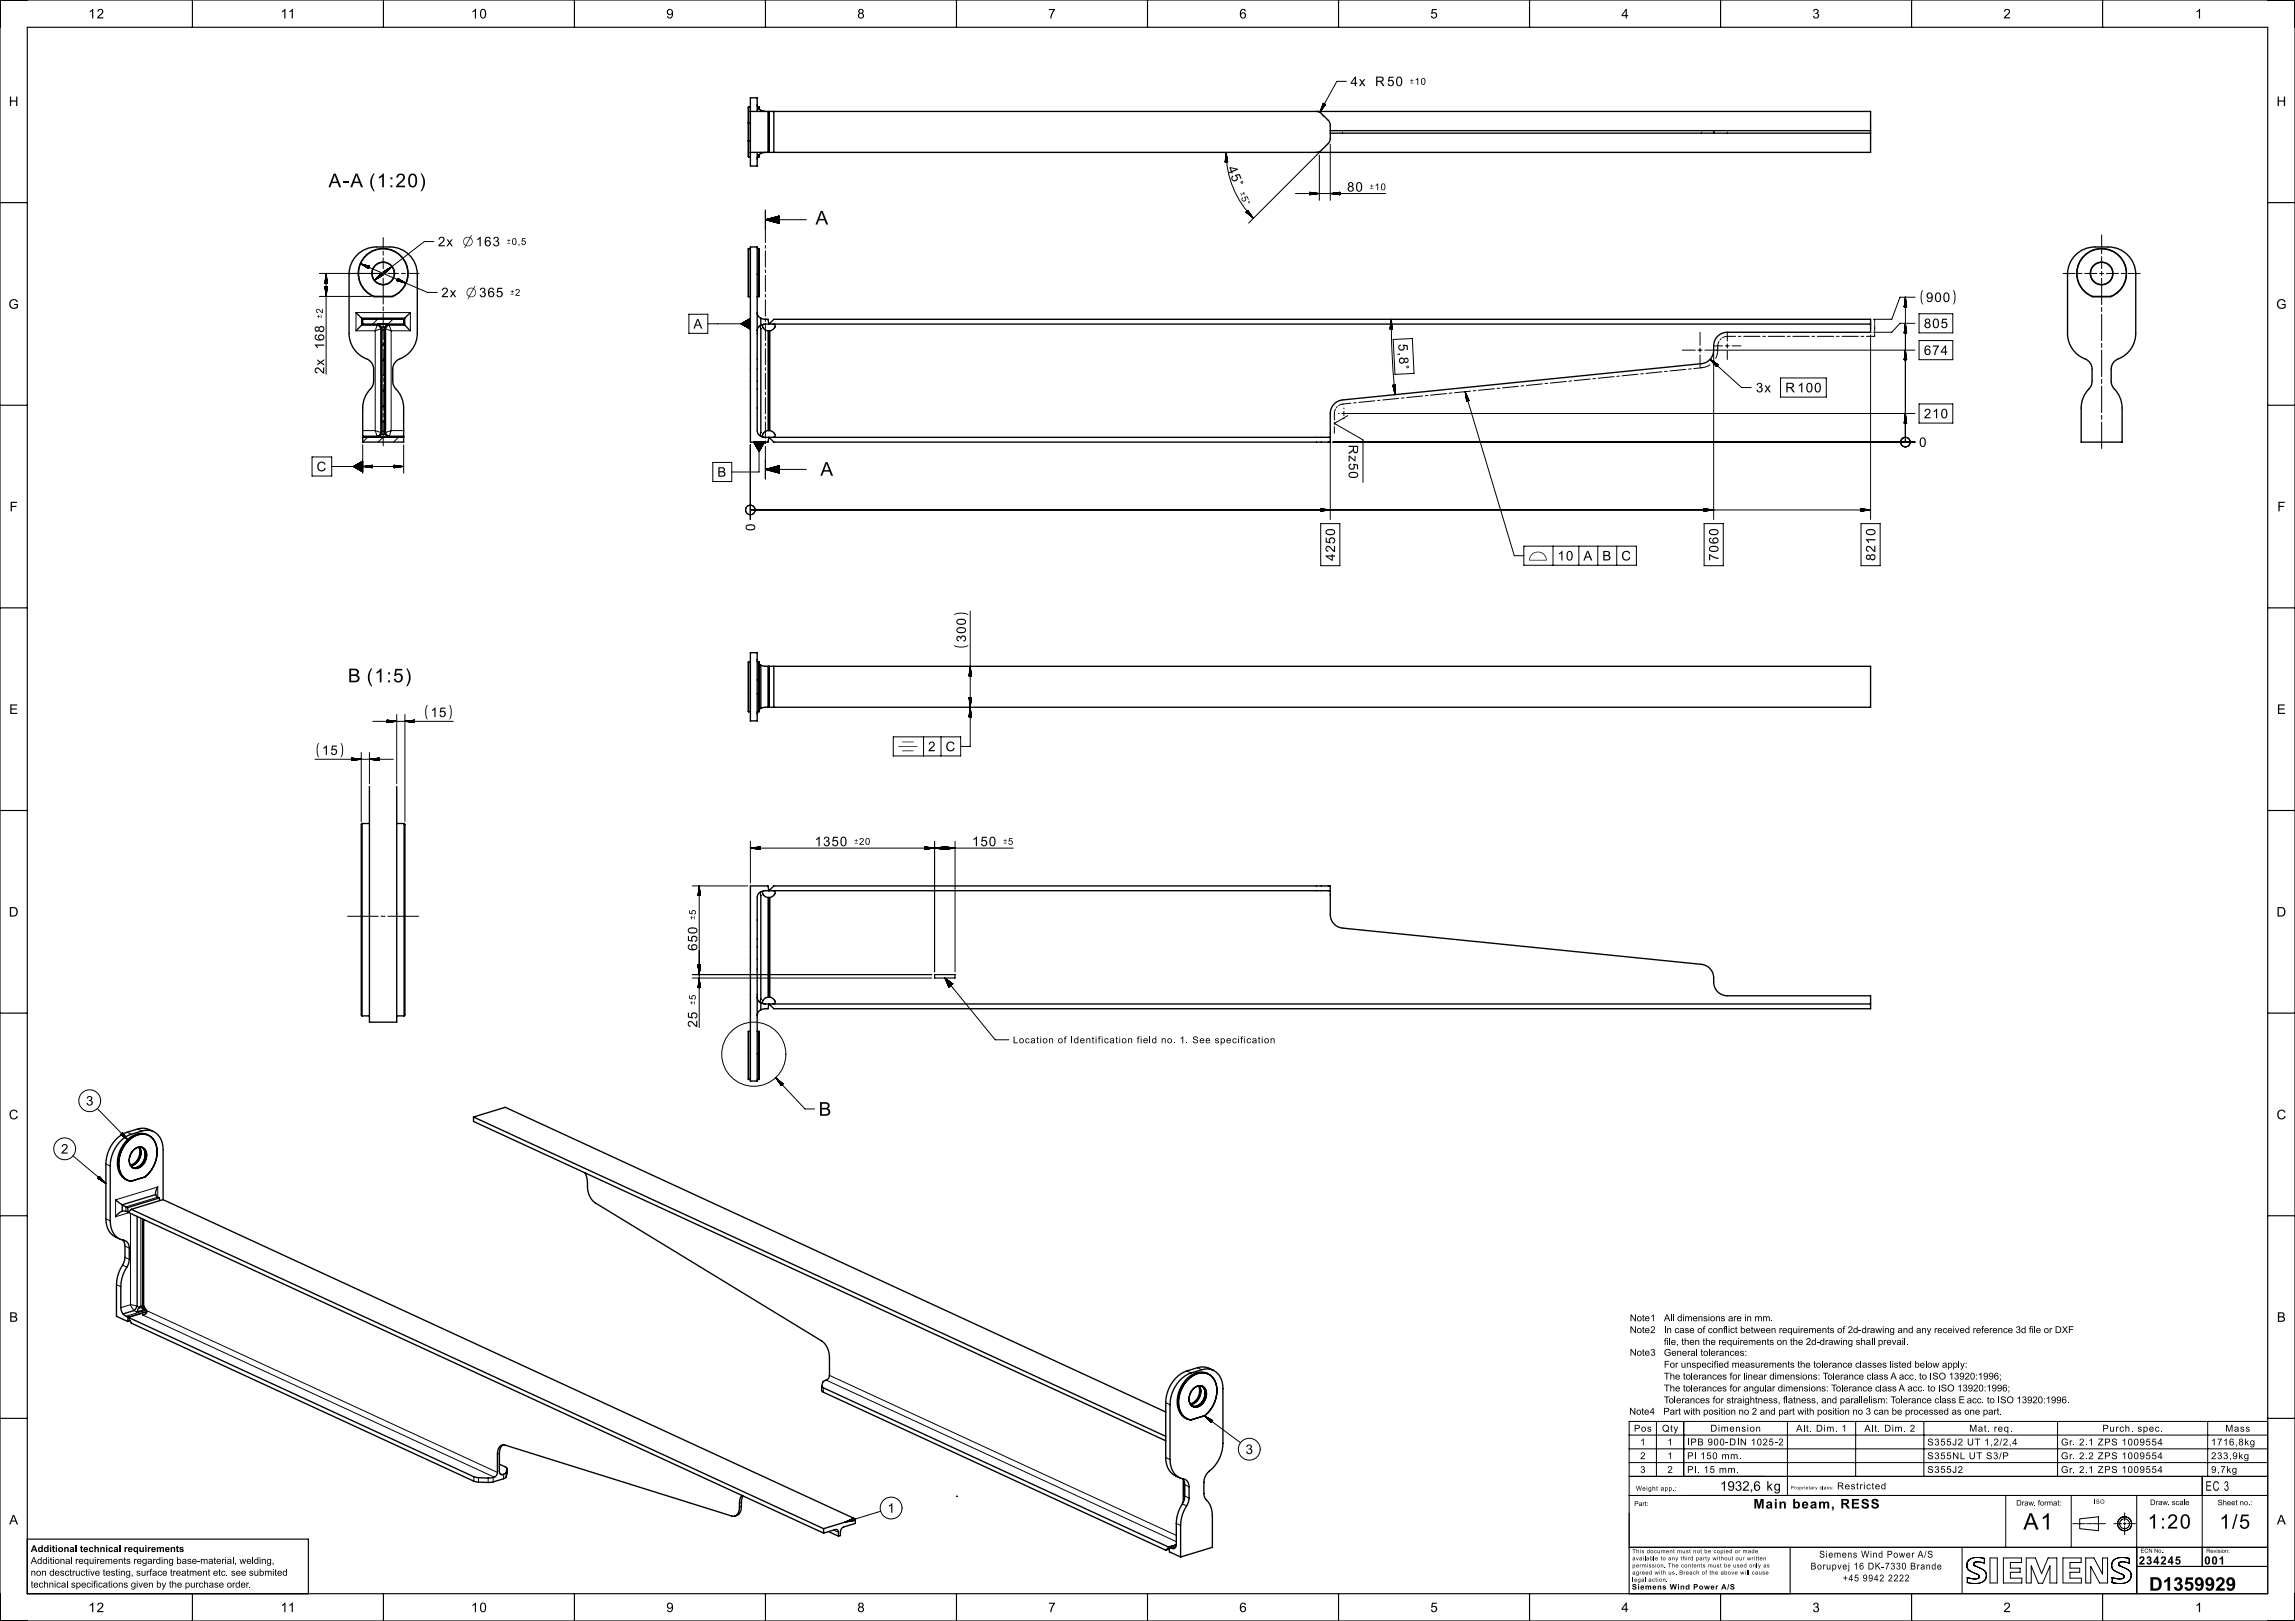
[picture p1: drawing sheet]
<svg xmlns="http://www.w3.org/2000/svg" width="841mm" height="594mm" viewBox="0 0 841 594" stroke-linecap="round" stroke-linejoin="round" font-family="sans-serif">
<defs><g id="words">
<text font-size="8.4" x="741.4" y="560.5">A1</text>
<text font-size="7.5" x="813.3" y="560.2">1/5</text>
<text font-size="7.4" x="787" y="560.1">1:20</text>
<g font-size="7">
<text x="120.4" y="68.6">A-A (1:20)</text>
<text x="298.8" y="82.3">A</text>
<text x="300.6" y="174.3">A</text>
<text x="127.5" y="250">B (1:5)</text>
<text x="300" y="408.9">B</text>
</g>
<text font-size="6.9" x="787.5" y="582.9">D1359929</text>
<g font-size="5">
<text x="808.2" y="546.3">EC 3</text>
<text x="642.6" y="552.8">Main beam, RESS</text>
</g>
<g font-size="4.9">
<text x="32.4" y="6.8">12</text>
<text x="102.8" y="6.8">11</text>
<text x="172.6" y="6.8">10</text>
<text x="244.1" y="6.8">9</text>
<text x="314.1" y="6.8">8</text>
<text x="384.1" y="6.8">7</text>
<text x="454.1" y="6.8">6</text>
<text x="524.1" y="6.8">5</text>
<text x="594.1" y="6.8">4</text>
<text x="664.1" y="6.8">3</text>
<text x="734.1" y="6.8">2</text>
<text x="804.4" y="6.8">1</text>
<text x="494.9" y="31.6">4x</text>
<text x="503.9" y="31.6">R 50</text>
<text x="3.2" y="38.9">H</text>
<text x="834.2" y="38.9">H</text>
<text x="449.7" y="61.7" transform="rotate(67 449.7 61.7)">45</text>
<text x="493.6" y="70.2">80</text>
<text x="160.5" y="90.3">2x ⌀ 163</text>
<text x="3.1" y="113.2">G</text>
<text x="161.7" y="108.9">2x ⌀ 365</text>
<text x="834.1" y="113.2">G</text>
<text x="254.1" y="120.4">A</text>
<text x="705" y="120.2">805</text>
<text x="118.8" y="128.1" transform="rotate(-90 118.8 128.1)">168</text>
<text x="512.4" y="126.1" transform="rotate(87 512.4 126.1)">5,8</text>
<text x="705" y="130.1">674</text>
<text x="118.8" y="137.1" transform="rotate(-90 118.8 137.1)">2x</text>
<text x="643.5" y="143.8">3x</text>
<text x="654.2" y="143.8">R 100</text>
<text x="705" y="153.3">210</text>
<text x="494.2" y="163" transform="rotate(90 494.2 163)">Rz50</text>
<text x="703.2" y="163.8">0</text>
<text x="116" y="172.7">C</text>
<text x="262.9" y="174.7">B</text>
<text x="3.5" y="187.4">F</text>
<text x="834.5" y="187.4">F</text>
<text x="276.7" y="194.6" transform="rotate(-90 276.7 194.6)">0</text>
<text x="489.2" y="205.5" transform="rotate(-90 489.2 205.5)">4250</text>
<text x="570.8" y="205.4">10</text>
<text x="580.2" y="205.4">A</text>
<text x="587.2" y="205.4">B</text>
<text x="594.1" y="205.4">C</text>
<text x="629.7" y="205.5" transform="rotate(-90 629.7 205.5)">7060</text>
<text x="687.2" y="205.5" transform="rotate(-90 687.2 205.5)">8210</text>
<text x="3.4" y="261.6">E</text>
<text x="834.4" y="261.6">E</text>
<text x="340.1" y="275.3">2</text>
<text x="346.5" y="275.3">C</text>
<text x="298.5" y="310.1">1350</text>
<text x="356.2" y="310.1">150</text>
<text x="3.2" y="335.9">D</text>
<text x="834.2" y="335.9">D</text>
<text x="255.5" y="348.4" transform="rotate(-90 255.5 348.4)">650</text>
<text x="255.5" y="376.5" transform="rotate(-90 255.5 376.5)">25</text>
<text x="31.5" y="405.1">3</text>
<text x="3.2" y="410.2">C</text>
<text x="834.2" y="410.2">C</text>
<text x="22.3" y="422.7">2</text>
<text x="3.4" y="484.4">B</text>
<text x="834.4" y="484.4">B</text>
<text x="456.4" y="532.8">3</text>
<text x="630.3" y="546.3">1932,6 kg</text>
<text x="325.2" y="554.4">1</text>
<text x="3.4" y="558.6">A</text>
<text x="834.4" y="558.6">A</text>
<text x="32.4" y="590.8">12</text>
<text x="102.8" y="590.8">11</text>
<text x="172.6" y="590.8">10</text>
<text x="244.1" y="590.8">9</text>
<text x="314.1" y="590.8">8</text>
<text x="384.1" y="590.8">7</text>
<text x="454.1" y="590.8">6</text>
<text x="524.1" y="590.8">5</text>
<text x="594.1" y="590.8">4</text>
<text x="664.1" y="590.8">3</text>
<text x="734.1" y="590.8">2</text>
<text x="804.4" y="590.8">1</text>
</g>
<g font-size="4.4">
<text x="452" y="67.3" transform="rotate(67 452 67.3)">°</text>
<text x="512.8" y="133.9" transform="rotate(87 512.8 133.9)">°</text>
<text x="560.3" y="205.4">⌓</text>
</g>
<g font-size="4.2">
<text x="783.7" y="573.3">234245</text>
<text x="807.8" y="573.3">001</text>
</g>
<g font-size="3.6">
<text x="371.2" y="382.3">Location of Identification field no. 1. See specification</text>
<text x="609.1" y="524.6">Qty</text>
<text x="706.3" y="529.7">S355J2 UT 1,2/2,4</text>
<text x="755.3" y="529.7">Gr. 2.1 ZPS 1009554</text>
<text x="706.3" y="534.7">S355NL UT S3/P</text>
<text x="706.3" y="539.8">S355J2</text>
<text x="755.3" y="534.7">Gr. 2.2 ZPS 1009554</text>
<text x="755.3" y="539.8">Gr. 2.1 ZPS 1009554</text>
<text x="666.6" y="570.8">Siemens Wind Power A/S</text>
</g>
<g font-size="3.5">
<text x="597.2" y="484.1">Note1</text>
<text x="609.7" y="484.1">All dimensions are in mm.</text>
<text x="597.2" y="488.5">Note2</text>
<text x="609.7" y="488.5">In case of conflict between requirements of 2d-drawing and any received reference 3d file or DXF</text>
<text x="597.2" y="496.8">Note3</text>
<text x="609.7" y="492.8">file, then the requirements on the 2d-drawing shall prevail.</text>
<text x="609.7" y="496.8">General tolerances:</text>
<text x="609.7" y="501.2">For unspecified measurements the tolerance classes listed below apply:</text>
<text x="609.7" y="505.5">The tolerances for linear dimensions: Tolerance class A acc. to ISO 13920:1996;</text>
<text x="609.7" y="509.9">The tolerances for angular dimensions: Tolerance class A acc. to ISO 13920:1996;</text>
<text x="609.7" y="514.2">Tolerances for straightness, flatness, and parallelism: Tolerance class E acc. to ISO 13920:1996.</text>
<text x="597" y="518.4">Note4</text>
<text x="609.5" y="518.4">Part with position no 2 and part with position no 3 can be processed as one part.</text>
<text x="598.8" y="524.6">Pos</text>
<text x="626.8" y="524.6">Dimension</text>
<text x="658.2" y="524.6">Alt. Dim. 1</text>
<text x="683.2" y="524.6">Alt. Dim. 2</text>
<text x="721.6" y="524.6">Mat. req.</text>
<text x="770.4" y="524.6">Purch. spec.</text>
<text x="815.5" y="524.6">Mass</text>
<text x="601" y="529.6">1</text>
<text x="611" y="529.6">1</text>
<text x="618.2" y="529.6">IPB 900-DIN 1025-2</text>
<text x="810.3" y="529.6">1716,8kg</text>
<text x="601" y="534.7">2</text>
<text x="601" y="539.7">3</text>
<text x="611" y="534.7">1</text>
<text x="611" y="539.7">2</text>
<text x="618.3" y="534.7">Pl 150 mm.</text>
<text x="618.3" y="539.7">Pl. 15 mm.</text>
<text x="810.3" y="534.7">233,9kg</text>
<text x="810.3" y="539.7">9,7kg</text>
<text x="673.1" y="545.8">Restricted</text>
<text x="11.3" y="568.7">Additional technical requirements</text>
<text x="11.3" y="573.1">Additional requirements regarding base-material, welding,</text>
<text x="663.5" y="575.1">Borupvej 16 DK-7330 Brande</text>
<text x="11.3" y="577.4">non desctructive testing, surface treatment etc. see submited</text>
<text x="11.3" y="581.8">technical specifications given by the purchase order.</text>
<text x="675.3" y="579.5">+45 9942 2222</text>
</g>
<g font-size="3.1">
<text x="516.6" y="31.1">±10</text>
<text x="454" y="70.8" transform="rotate(67 454 70.8)">±5°</text>
<text x="501.9" y="69.7">±10</text>
<text x="185.7" y="89.8">±0,5</text>
<text x="186.9" y="108.4">±2</text>
<text x="118.3" y="116.7" transform="rotate(-90 118.3 116.7)">±2</text>
<text x="313" y="309.6">±20</text>
<text x="367.6" y="309.6">±5</text>
<text x="255" y="337.1" transform="rotate(-90 255 337.1)">±5</text>
<text x="255" y="368.2" transform="rotate(-90 255 368.2)">±5</text>
</g>
<g font-size="2.8">
<text x="738.8" y="551.7">Draw. format:</text>
<text x="787.9" y="551.5">Draw. scale</text>
<text x="812.6" y="551.6">Sheet no.:</text>
<text x="598" y="582.5">Siemens Wind Power A/S</text>
</g>
<g font-size="2.4">
<text x="598.9" y="551.9">Part:</text>
<text x="599.5" y="546.3">Weight app.:</text>
</g>
<g font-size="2.1">
<text x="767" y="551">ISO</text>
<text x="598.2" y="569.2">This document must not be copied or made</text>
<text x="784.4" y="569">ECN No.:</text>
<text x="808.5" y="569">Revision:</text>
<text x="598.2" y="571.8">available to any third party without our written</text>
<text x="598.2" y="574.4">permission. The contents must be used only as</text>
<text x="598.2" y="577">agreed with us. Breach of the above will cause</text>
<text x="598.2" y="579.6">legal action.</text>
</g>
<text font-size="1.7" x="656.2" y="545.8">Proprietary class:</text>
</g></defs>
<g fill="none" stroke="#000" stroke-width=".37">
<path d="M484.8 39.6l.8-1.4-1 1.7M484.9 37.9l.8 .4M484.9 37.9l-1.3 3.2M484.9 37.9l-.1 .3M485 37.9l-.5 1.1M485.1 38l-.7 1.3M485.2 38l-1.1 2.1M485.2 38l-1.4 2.8M485.4 38.1l-1.3 2.4M485.6 38.3l-.3 .7M485.7 38.3h.1M485.7 38.3l-2.1 2.8"/>
<path d="M493.4 29.8h-3.5l-6.3 11.3M449 59.3h.1M449 58.9v.4M449.1 58.2v1.1M449.2 57.4v1.9M449.2 56.6l.1 2.7M449.3 55.8a34.2 34.2 0 0 0 10 24.2M449.3 55.8l-.3 3.5M449.3 55.8l.6 3.5M449.3 55.8l.1 3.5v-3.1M449.4 56.6l.2 2.7M449.6 57.4l.1 1.9"/>
<path d="M449.7 58.1l.1 1.2M449.8 58.9l.1 .4M449.9 59.3h-.9M483.5 56.8v16.6M483.5 55.8l-25.9 26M484.7 42.4l.1 .2M487.5 52.8v20.6M280.5 77v3M282.8 79.9h2.7M283.1 79.8h2.4M283.3 79.7h2.2M283.7 79.6h1.8"/>
<path d="M284.1 79.5h1.4M284.5 79.4h1M284.8 79.3h.7M285 79.3h.5M285.4 79.2h.1M285.5 79.2v2.6M285.5 79.2l-5 1.3M456.6 77.7l.3 .3M456.7 77.7l.8 .8M456.8 77.6l1.3 1.4M457 77.4l2.1 2.3M457 77.3l1.9 2.1"/>
<path d="M457.1 77.3l1.3 1.4M457.2 77.2l.8 .9M457.2 77.2l.3 .3M457.2 77.1l.1 .1M457.2 77.1l2.1 2.9M457.2 77.1l-.6 .7 2.7 2.2M458.7 79.5l-1.9-2 2.2 2.2M474.7 70.9h33.2M480 70.5l3.5 .4-3.5 .5M480 70.5v.9M480 70.5h.1M480 70.5l.8 .1"/>
<path d="M480 70.6l1.5 .1M480 70.7l2.3 .1M480 70.8h2.7M480 71.3h.8M480.4 71.3l-.4 .1M481.5 71.2h-1.5M482.3 71.1h-2.3M483.1 71h-3.1M487.9 71h3.1M488.2 70.8h2.8M488.6 70.8h2.4M488.6 71.1h2.4"/>
<path d="M489.4 70.7h1.6M489.4 71.2h1.6M490.2 70.6h.8M490.2 71.3h.8M490.6 71.3h.4M490.9 70.5h.1M491 70.5l-3.5 .4 3.5 .5M491 70.5v.9M132 96.6l24.7 10.6h3.5M132 96.6l3.1 1.8M132 96.6l3.4 1M132.4 96.8l2.8 1.2"/>
<path d="M132.8 96.8l2.5 1.1M133 97.2l2.2 .9M133.2 96.9l2.1 .9M133.7 97.6l1.4 .7-.7-.3M133.9 97.1l1.5 .6M134.7 97.3l.7 .3M134.7 98.2l.4 .2M135.4 97.6h.1M135.4 97.6l-.3 .8M140.4 87v4M140.4 92v1.5M140.4 94.5v3.9"/>
<path d="M140.4 99.4v1.5M140.6 99.5l3-1.8-2.4 2.5M140.6 99.5l.6 .7M140.6 99.5h.1M140.9 99.3l-.3 .2M141.6 98.9l-.9 .7M142 99.4l-.9 .8 .3-.3M142.3 98.5l-1.6 1.1M142.5 98.8l-1.5 1.2M143 98.1l-2.2 1.6M143.1 98.3l-2.2 1.6M143.4 98l-2.5 1.9"/>
<path d="M159 88.5h-3.5l-18.3 14.2M280.5 81v1M280.5 83v5.9M280.5 89.9v1M280.5 91.9v6M280.5 98.9v1M280.5 80.5h15M280.5 80.5l5 1.3M280.7 80.5h4.8M280.9 80.6h4.6M281 80.4h4.5M281.2 80.7h4.3"/>
<path d="M281.4 80.8h4.1M281.4 80.3h4.1M281.6 80.2h3.9M281.8 80.9h3.7M282 80.1h3.5M282.2 81h3.3M282.4 80h3.1M282.6 81.1h2.9M282.9 81.2h2.6M283.1 81.2h2.4M283.5 81.3h2M283.9 81.4h1.6"/>
<path d="M284.3 81.5h1.2M284.6 81.6h.9M284.8 81.7h.7M285.2 81.8h.3M770.1 86.1v4.4M770.1 91.5v1.5M770.1 94v4.5M770.1 99.5v1.5M117 100.2h22.4M117 108.6h19.1M119 105.1h1l-.5 3.5zM119.1 103.7h.1"/>
<path d="M119.1 105.1v.1M119.1 103.3v.4M119.1 105.1v.4M119.2 105.1v1.2M119.2 102.5v1.2M119.3 105.1v2M119.3 101.7v2M119.4 105.1v2.8M119.4 101v2.7M119.5 100.2v36.9M119.5 100.2l-.5 3.5M119.5 100.2l.5 3.5h-1"/>
<path d="M119.6 100.6v3.1M119.6 105.1v3.1M119.6 101v2.7M119.7 105.1l-.1 2.8M119.7 101.7v2M119.8 105.1l-.1 2M119.8 102.5v1.2M119.9 105.1l-.1 1.2M119.9 103.3v.4M120 105.1l-.1 .4M138.2 119.1l-.7 2.1M138.3 117l-1.7 1.7"/>
<path d="M138.4 118.8l-.2 .3M139.7 100.2h1.5M139.7 100.2l.5 .7M139.7 100.2l-2.5 2.5M139.7 100.2h.1M139.7 100.2l-.3 .3M139.7 119.8h1.4M139.8 100.3l-1 .7M139.8 100.4l-1.5 1.2M139.9 101.1l.3-.2-1 .6M139.9 100.5l-2.2 1.6M140 100.6l-2.8 2.1"/>
<path d="M140.1 100.7l-2.2 1.6M140.1 100.8l-1.6 1.1M140.2 100.9h.1M140.2 100.9l-3 1.8M140.4 101.9v9.5M140.4 112.4v1.5M140.4 114.9v9.5M141.2 100.2h.1M142.2 100.2h3.9M142.4 118.8l.9 2.4M144 117l-1.8 1.7M145.4 102.8l.4 .1"/>
<path d="M145.5 102.7l1.1 .5M145.5 102.6l1.4 .7M145.6 102.3l2.5 1.1M145.7 102.2l1.8 .8M145.7 102.2l1.4 .6M145.7 102.1l.8 .3M145.8 102h.1M145.8 102l3 1.8-3.4-1zM147.1 100.2h1.5M147.7 103.5l-2.2-.9 2.9 1.1M147.9 118.7h.1M149.6 100.2h4"/>
<path d="M252.4 115.2h7v7h-7zM271.6 118.7h3.4M271.7 118.5h3.3M271.8 118.5h3.2M271.8 118.8h3.2M271.9 118.4h3.1M271.9 118.9h3.1M272 119h3M272.1 118.3h2.9M272.2 119.1h2.8M272.3 118.2h2.7M272.4 118.1h2.6"/>
<path d="M272.4 119.2h2.6M272.6 118h2.4M272.6 119.3h2.4M272.7 117.9h2.3M272.7 119.4h2.3M272.8 119.4h2.2M272.9 117.8h2.1M273 119.5h2M273.1 117.7h1.9M273.2 117.7h1.8M273.2 119.6h1.8M273.4 117.6h1.6"/>
<path d="M273.4 119.7h1.6M273.4 119.8h1.6M273.5 117.5h1.5M273.6 119.9h1.4M273.7 117.4h1.3M273.8 120h1.2M273.9 117.3h1.1M274 117.2h1M274.2 117.1h.8M274.3 117h.7M274.5 116.9h.5M274.6 116.9h.4"/>
<path d="M274.8 116.7h.2M275 116.6h.1M275 118.6l-15.6 .1M280.5 100.9v6M280.5 107.9v.9M280.5 109.8v6M280.5 116.8v1M280.5 118.8v6M509.5 119.7v.8M509.6 118.9l-.1 1.6M509.7 118.2l-.1 2.3M509.8 117.4l-.1 3.1"/>
<path d="M509.8 117l.2 9.2 1.2 18.4M509.8 117l-.4 3.5M509.8 117l.5 3.5M509.8 117v3.5M509.9 117.8v2.7M510 118.2v2.3M510.1 118.9v1.6M510.2 119.7v.8M687 117v1.1M687 118.4v.4M687 119.2v2.1M697.8 112.4h.9"/>
<path d="M697.8 112v.4M697.9 111.2v1.2M698 110.5v1.9M698.1 110.1v2.3M698.1 119.6v2.4M698.2 109.3v3.1M698.2 118.9v3.1M698.2 108.9v53.1M698.2 108.9l-.4 3.5M698.2 108.9l.5 3.5M698.3 109.7v2.7M698.3 119.2v2.8"/>
<path d="M698.4 110.5v1.9M698.5 111.2v1.2M698.6 111.6v.8M698.7 112.4h.1M701.7 108.9h-5.5l-3 8.1h-6.7M701.7 118.5h-5.5l-3 3.3h-6.7M703.2 115h12.4v7h-12.4zM756 100.2h4.4M761.4 100.2h1.5M763.9 100.2h4.5M769.4 100.2h1.5M770.1 102v9.6"/>
<path d="M770.1 112.6v1.5M770.1 115.1v9.7M771.9 100.2h4.4M777.3 100.2h1.5M779.8 100.2h4.5M137.5 121.2v36.6M137.5 121.2h-7v-6.7h19.9v6.7h-7.1M139.6 120.5h.1M139.6 120.5l-2.1 .7M139.9 120.3l-.3 .2M140.1 120.9l-.1 .1M140.4 125.4v1.5"/>
<path d="M140.4 127.9v9.5M140.4 138.4v1.5M140.9 137.1l-.9 .9M140.9 131.4l-.9 .9M140.9 125.8l-.9 .9M140.9 120.3l.4 .2M141.3 120.5h.1M141.3 120.5l2 .7M143.3 121.2v36.6M274 120.1h1M274.2 120.2h.8M274.4 120.4h.6"/>
<path d="M274.6 120.5h.4M274.8 120.6h.2M275 120.7h.1M280.5 125.8v1M280.5 127.8v5.9M280.5 134.7v1M280.5 136.7v6M509.4 120.1v.4M510.3 120.5h.1M510.3 120.5h-.9M510.5 124.4l7-.3 .7 12.7-7 .4zM574 139.8l-5.9 .6"/>
<path d="M575.9 139.6l-1 .1M582.7 138.9l-5.8 .6M584.7 138.7l-1 .1M591.5 138l-5.9 .6M593.4 137.8l-.9 .1M600.3 137.1l-5.9 .6M602.2 136.9l-1 .1M609 136.2l-5.8 .6M611 136l-1 .1M616.5 128.3h4.7M617.8 135.4l-5.9 .5M619.7 135.2l-.9 .1"/>
<path d="M622.2 128.3h1.5M623 121.8v4.8M623 127.6v1.5M623 130.1v4.7M624.7 128.3h77M626.6 133.7a9.5 9.5 0 0 1-5.9 1.4M626.7 131.6l11.5 10.4h3.5M626.7 131.6l2.3 2.7M626.7 131.6l2.9 2M627 131.9l2.3 2M627.2 132.2l2 1.9M627.5 132.5l1.7 1.6"/>
<path d="M627.7 132.3l1.7 1.5M628 133.1l1.1 1.1-.6-.5M628 129.3v61.1M628 126.7h3.2M628.1 132.2l-.7 .8M628.3 132.7l1.2 1.1M628.9 133.2l.6 .5M629 134.3h.1M629.3 133.4l.3 .2M629.5 127.8l-.1 1.7-.7 1.8M629.5 127.4v.2M629.6 133.6l-.6 .7"/>
<path d="M629.9 125l-.4 2.3M630.7 124.1l-.4 .4M632.2 126.7h1.5M633 121.8v3.2M633 126v1.5M633 128.5v3.2M634.7 126.7h3.3M636 123.3h-3l-1.8 .4M637 123.3h1M639 123.3h6M646 123.3h1M648 123.3h6"/>
<path d="M652.5 138.5h16.7v7h-16.7zM655 123.3h1M657 123.3h6M664 123.3h1M666 123.3h6M673 123.3h1M675 123.3h6M682 123.3h1M685.5 122.8v67.6M687 122.3v1h-3M687 121.6v.3M697.8 131.8h.9"/>
<path d="M697.8 131.8l.4-3.5 .5 3.5M697.8 122l.4-3.5 .5 3.5M697.8 122h.9M697.8 121.6v.4M697.8 131.4v.4M697.9 120.8v1.2M697.9 130.6v1.2M698 120v2M698 129.8v2M698.1 129.5v2.3M698.2 128.7v3.1M698.3 129.1v2.7"/>
<path d="M698.4 120v2M698.4 129.8v2M698.5 120.8v1.2M698.5 130.6v1.2M698.6 121.2v.8M698.6 131v.8M698.7 121.9v.1M698.7 131.8h.1M703.2 124.8h12.4v7h-12.4zM770.1 125.8v1.5M770.1 128.3v9.7M770.1 139v1.5"/>
<path d="M132.9 157.8h4.6M137.5 157.8l2.1 .7M137.5 157.8l.7 2.1M138.2 159.9h.1M138.2 159.9l.2 .3M139.6 158.5h.1M139.6 158.5l.3 .2M139.7 159.2h1.4M140.4 140.9v9.5M140.4 151.4v1.5M140.4 153.9v9.4M140.9 154l-.9 1"/>
<path d="M140.9 148.4l-.9 .9M140.9 142.7l-.9 .9M141.3 158.5l-.4 .2M141.3 158.5h.1M142.6 159.9l-.2 .3M142.6 159.9h.1M143.3 157.8l-.7 2.1M143.3 157.8l-2 .7M143.3 157.8h4.6M280.5 143.7v1M280.5 145.7v5.9M280.5 152.6v1"/>
<path d="M280.5 154.6v6M489 154.7v.8M489 156.3v2.5M489.4 149.9l-.4 1.6v2.4M490.1 149l-.4 .4M490.5 151.5h.2M491.7 151.5h1.5M492.5 149.5v.3M492.5 150.8v1.5M492.5 153.3v.2M493.5 151.5h208.2M493.9 152.3l-4.9 2.8 10.5 6.1v15.6"/>
<path d="M495 147.8l-2.9 .3-1.6 .5M497 147.6l-1 .1M503.8 146.9l-5.8 .6M505.8 146.7l-1 .1M510.4 141.2l.8 3.4M510.4 141.2h.1M510.5 141.2l.1 .8M510.6 141.2l.2 1.5M510.7 141.2l.2 2.3M510.8 141.1l.2 2.8M510.8 141.1l.4 3.5M510.9 141.1l.3 3.1"/>
<path d="M511 141.1l.2 2.3M511.1 141.1l.2 1.6M511.2 141.1l.1 .8M511.3 141.1v.4M511.3 141.1h.1M511.3 141.1l-.1 3.5M511.3 141.1l-.9 .1M512.6 146l-5.9 .6M514.5 145.8l-1 .1M521.3 145.1l-5.8 .6M523.3 144.9l-1 .1M530.1 144.2l-5.8 .6"/>
<path d="M532.1 144l-1 .1M536.9 143.5l1.4 3.2M536.9 143.5l18 60.1h3.5M536.9 143.5l.5 3.5M537 144.3l.8 2.6M537 143.9l1 3M537.1 144.7l.6 2.2M537.2 145.4l.4 1.6M537.3 146.2l.2 .8M537.4 144.6l.6 2.2M537.4 147h.1M537.7 145.3l.4 1.5"/>
<path d="M538 146l.2 .8M538.2 146.4l.1 .4M538.3 146.7l-.9 .3M538.9 143.3l-5.9 .6M540.8 143.1l-.9 .1M547.6 142.4l-5.8 .6M549.6 142.2l-1 .1M556.4 141.6l-5.8 .5M558.4 141.4l-1 .1M565.2 140.7l-5.9 .6M567.1 140.5l-.9 .1M697.8 155h.9"/>
<path d="M697.8 155l.4-3.5 .5 3.5M697.8 154.6v.4M697.9 153.8v1.2M698 153.1v1.9M698.1 152.7v2.3M698.2 151.9v3.1M698.3 152.3v2.7M698.4 153.1v1.9M698.5 153.8v1.2M698.6 154.2v.8M698.7 155h.1M703.2 148h12.4v7h-12.4z"/>
<path d="M770.1 141.5v9.7M770.1 152.2v1.5M770.1 154.7v9.7M114.3 167.4h7.3v7h-7.3zM121.6 170.9h26.3M129.5 171h3.4M129.5 170.9h3.4M129.7 171.1h3.2M129.7 170.8h3.2M129.9 171.2h3M129.9 170.7h3M130 171.3h2.9"/>
<path d="M130 170.6h2.9M130.1 170.5h2.8M130.2 171.4h2.7M130.3 170.4h2.6M130.3 171.5h2.6M130.5 170.3h2.4M130.5 171.6h2.4M130.7 170.2h2.2M130.7 171.7h2.2M130.8 170.2h2.1M130.8 171.8h2.1M130.9 170.1h2"/>
<path d="M130.9 171.8h2M131.1 170h1.8M131.1 171.9h1.8M131.3 169.9h1.6M131.3 172h1.6M131.5 169.8h1.4M131.5 172.1h1.4M131.6 169.7h1.3M131.6 172.2h1.3M131.7 169.6h1.2M131.7 172.3h1.2M131.9 169.5h1"/>
<path d="M131.9 172.4h1M132.1 169.4h.8M132.1 172.5h.8M132.3 169.3h.6M132.3 172.6h.6M132.4 169.2h.5M132.4 172.7h.5M132.5 169.1h.4M132.5 172.7h.4M132.7 169h.2M132.7 172.8h.2M132.9 168.9h.1"/>
<path d="M132.9 173h.1M132.9 163v10.4M133.3 170.9h3.1M133.7 171h2.7M134.1 171.1h2.3M134.1 170.8h2.3M134.7 160.2l-1.8 1.8M134.8 171.2h1.6M134.8 170.7h1.6M135.6 171.3h.8M135.6 170.6h.8M136.4 171.4h.1"/>
<path d="M136.4 170.5h.1M136.4 170.5l-3.5 .4 3.5 .5M136.4 170.5v.9M139.9 160.2h.1M140.3 160.2l-1.7 1.8M140.9 160.2h.1M144.4 171.4h.1M144.4 171h2.7M144.4 170.5h.1M144.4 170.5l.8 .1M144.4 170.6l1.6 .1M144.4 170.7l2.4 .1"/>
<path d="M144.4 170.8l3.1 .1M144.4 170.5l3.5 .4M144.4 170.5v.9M145.2 171.3h-.8M146 160.2l-1.8 1.8M146 171.2h-1.6M146.8 171.1h-2.4M147.9 163v10.4M147.9 170.9l-3.5 .5M261.2 169.5h7v7h-7zM275 163v27.4M276.1 162h.1"/>
<path d="M276.2 162v.2M276.3 162v.3M276.4 162v.5M276.5 162v.7M276.6 162v.8M276.7 162v1M276.8 162v1.1M276.8 162l.1 1.3M276.9 162l.1 1.5M277 162l.1 1.6M277.1 162l.1 1.8M277.2 162v1.9"/>
<path d="M277.3 162v2.1M277.4 162v2.3M277.5 162v2.4M277.6 162v2.5M277.6 162l.1 2.7M277.7 162l.1 2.9M277.8 162l.1 3.1M277.9 162l.1 3.2M278 162v3.3M278.1 162l.1 11h-10M278.3 162l-.1 3.4M278.4 162l-.1 3.2"/>
<path d="M278.4 162v3.1M278.5 162v3M278.6 162v2.8M278.7 162v2.6M278.8 162v2.4M278.9 162l-.1 2.3M279 162l-.1 2.2M279.1 162l-.1 2M279.2 162l-.1 1.8M279.2 162v1.6M279.3 162v1.5M279.4 162v1.4"/>
<path d="M279.5 162v1.2M279.6 162v1M279.7 162v.8M279.8 162l-.1 .7M279.9 162v.6M280 162v.4M280.1 162v.2M280.2 162l-.1 .1M280.5 172h15M280.5 161.6v1M280.5 163.6v5.9M280.5 170.5v1"/>
<path d="M280.5 172.5v3M280.5 172l5 1.3M280.7 172h4.8M280.9 172.1h4.6M280.9 171.9h4.6M281.2 172.2h4.3M281.2 171.8h4.3M281.6 172.3h3.9M281.6 171.7h3.9M282 172.4h3.5M282 171.6h3.5M282.2 172.5h3.3"/>
<path d="M282.4 171.5h3.1M282.6 171.4h2.9M282.6 172.6h2.9M282.9 171.3h2.6M282.9 172.7h2.6M283.3 171.2h2.2M283.3 172.8h2.2M283.7 171.1h1.8M283.7 172.9h1.8M283.9 172.9h1.6M284.1 171h1.4M284.3 171h1.2"/>
<path d="M284.3 173h1.2M284.6 170.9h.9M284.6 173.1h.9M285 170.8h.5M285 173.2h.5M285.4 170.7h.1M285.4 173.3h.1M285.5 170.7v2.6M285.5 170.7l-5 1.3M487.5 161.3v29.1M488.5 162h213.2M275 186.9h410.5"/>
<path d="M484 191.9h7v15.4h-7zM484 186.4l.4 .1M484 186.5l1.2 .1M484 186.6h1.5M484 186.7h2.3M484 186.8h3.1M484 187.3h.1M484 187.1h1.9M484 186.4v.9M484 186.4l3.5 .5-3.5 .4M484.8 187.2l-.8 .1M485.5 187.1l-1.5 .1"/>
<path d="M486.7 187h-2.7M624.5 191.9h7v15.4h-7zM624.5 186.4l.4 .1M624.5 186.5l1.2 .1M624.5 186.6h1.5M624.5 186.7h2.3M624.5 186.8h3.1M624.5 187.3h.1M624.5 187.1h1.9M624.5 186.4v.9M624.5 186.4l3.5 .5-3.5 .4M625.3 187.2l-.8 .1"/>
<path d="M626 187.1l-1.5 .1M627.2 187h-2.7M682 191.9h7v15.4h-7zM682 186.4v.9M682 186.4l3.5 .5M682 186.4l.4 .1M682 186.5l1.2 .1M682 186.6h1.5M682 186.7h2.3M682 186.8h3.1M682 187.3h.1M682 187.1h1.9"/>
<path d="M682.8 187.2l-.8 .1M683.5 187.1l-1.5 .1M684.7 187h-2.7M685.5 186.9l-3.5 .4M558.4 200.1h41.3v7h-41.3zM569.1 200.1v7M578.6 200.1v7M585.5 200.1v7M592.4 200.1v7M355.5 223.9v49.6h-3.5M355.1 255.7h.9M355.1 255.7l.9 7"/>
<path d="M355.1 247.7l.4-3.5 .5 3.5M355.1 247.7h.9M355.1 255.7v.4M355.1 247.3v.4M355.2 246.9v.8M355.2 255.7v.8M355.2 255.7l.1 1.5M355.3 246.1v1.6M355.3 255.7l.1 2.3M355.4 245.3v2.4M355.4 255.7l.1 3.1M355.5 244.6v3.1"/>
<path d="M355.5 259.6v3.1M355.6 244.9v2.8M355.6 255.7v2.7M355.6 259.9v2.8M355.7 245.3v2.4M355.7 255.7v2.3M355.8 246.1v1.6M355.8 255.7v1.5M355.9 246.9v.8M355.9 255.7v.8M356 247.6v.1M356 255.7h.1"/>
<path d="M356 255.7l-.9 7M115.4 278.2h28.7M128.9 278.7h.1M128.9 277.8h.1M128.9 277.8l.8 .1M128.9 277.9l1.6 .1M128.9 278l2.3 .1M128.9 278.1l3.1 .1M128.9 277.8l3.5 .4-3.5 .5M128.9 277.8v.9M129.7 278.6h-.8M130.5 278.5h-1.6"/>
<path d="M131.2 278.4h-2.3M132 278.3h-3.1M132.4 275.7v25.4M135.4 275.7v11.5M135.8 278.3h3.1M135.8 278.2h3.1M136.5 278.4h2.4M136.5 278.1h2.4M136.6 264.3h29.5M137.3 278.5h1.6M137.3 278h1.6M138.1 278.6h.8"/>
<path d="M138.1 277.9h.8M138.9 278.7h.1M138.9 277.8h.1M138.9 277.8l-3.5 .4 3.5 .5M138.9 277.8v.9M141.9 263.9l3.5 .4-3.5 .5M141.9 263.9v.9M141.9 263.9h.1M141.9 263.9l.8 .1M141.9 264h1.2M141.9 264.1h1.9M141.9 264.2h2.7"/>
<path d="M141.9 264.5h2.3M142.3 264.7l-.4 .1M143.1 264.6l-1.2 .1M143.8 264.5l-1.9 .1M145 264.4h-3.1M145.4 261.8v25.4M148.4 261.8v39.3M148.8 264.4h3.1M149.2 264.2h2.7M149.5 264.5h2.4M149.9 264.1h2M149.9 264.5h2"/>
<path d="M150.7 264h1.2M150.7 264.6h1.2M151.1 264h.8M151.5 264.7h.4M151.9 263.9h.1M151.9 263.9l-3.5 .4 3.5 .5M151.9 263.9v.9M327.3 270h24.7v7h-24.7zM338.4 270v7M344.8 270v7M355.1 262.7h.9M355.1 262.3v.4"/>
<path d="M355.2 261.9v.8M355.3 261.1v1.6M355.4 260.3v2.4M355.7 260.3v2.4M355.8 261.1v1.6M355.9 261.9v.8M356 262.6v.1M275 310.8h96.3M275 308.3v15.3M275 310.8l3.5 .4M275.4 310.8h3.1M275.7 310.7h2.8"/>
<path d="M276.1 310.9h2.4M276.5 310.6h2M276.5 311h2M277.3 310.5h1.2M277.3 311.1h1.2M277.7 310.4h.8M278.1 311.2h.4M278.4 310.3h.1M278.5 310.3v.9M278.5 310.3l-3.5 .5M339 310.3h.1M339 310.4h.8"/>
<path d="M339 310.5h1.2M339 310.5l1.9 .1M339 310.6l2.7 .1M339 310.9h2.3M339 310.3l7 .9M339 310.3v.9M339.4 311.2h-.4M340.2 311.1h-1.2M340.9 311h-1.9M342.1 310.8l-3.1 .1M342.5 308.3v47.8M342.9 310.8h3.1"/>
<path d="M343.2 310.7h2.8M343.6 310.9h2.4M344 310.6h2M344 311h2M344.8 310.5h1.2M344.8 311.1h1.2M345.2 310.4h.8M345.6 311.2h.4M345.9 310.3h.1M346 310.3v.9M346 310.3l-7 .9M346.5 310.3l3.5 .5-3.5 .4"/>
<path d="M346.5 310.3v.9M346.5 310.3h.1M346.5 310.4h.8M346.5 310.5h1.2M346.5 310.5l1.9 .1M346.5 310.6l2.7 .1M346.5 310.9h2.3M346.9 311.2h-.4M347.7 311.1h-1.2M348.4 311h-1.9M349.6 310.8l-3.1 .1M350 308.3v47.8"/>
<path d="M127.4 335.8h11.2M139.6 335.8h1.5M142.1 335.8h11.3M253.7 324.6h20.3M255.8 328.1h.9M255.8 327.7v.4M255.9 327.3v.8M256 326.6v1.5M256.1 325.8v2.3M256.2 325v3.1M256.2 324.6v51.9M256.2 324.6l-.4 3.5"/>
<path d="M256.2 324.6l.5 3.5M256.3 325.4v2.7M256.4 326.2v1.9M256.5 326.6v1.5M256.6 327.3v.8M256.7 328.1h.1M253.7 357.1h87.8M253.7 358.4h87.8M255.8 353.6l.4 3.5 .5-3.5M255.8 353.6h.9M255.8 353.6v.5M255.9 353.6v.8"/>
<path d="M255.9 353.6l.1 1.6M256 353.6l.1 2.4M256.1 359.5v2.4M256.1 353.6l.1 3.2M256.2 358.8v3.1M256.3 359.2v2.7M256.4 353.6l-.1 2.8M256.4 353.6v2M256.4 359.9v2M256.5 353.6v1.6M256.6 353.6v.8M256.7 353.6v.1"/>
<path d="M346.2 358.4l18.5 22.6h5M346.2 358.4l1.5 3.3 1.5-1.2M346.2 358.4l3 2.1M346.3 358.6l2.1 2.6M346.5 358.9l1.8 2.3M346.5 358.6l2 2.4M346.5 359.1l1.7 2.2M346.7 359.5l1.5 1.8M346.9 358.8l1.7 2.2M346.9 359.8l1.2 1.6M347.2 359.1l1.5 1.8M347.3 359.2l1.4 1.7"/>
<path d="M347.7 359.4l1.1 1.4M348 359.7l.9 1M348.3 359.9l.6 .8M255.8 361.9l.4-3.5 .5 3.5M255.8 361.9h.9M255.8 361.5v.4M255.9 361.1v.8M256 360.3v1.6M256.5 360.3v1.6M256.6 361.1v.8M256.7 361.9h.1M347 360.2l1 1.3"/>
<path d="M347.2 360.5l.8 1M347.3 360.7l.5 .9-.4-.5M347.6 361.4l.1 .3M348.6 360.1l.5 .5-.3-.4M349.1 360.5h.1M284.2 394.9l10.8 11.5h3.5M284.2 394.9l2.1 2.9M284.2 394.9l2.8 2.3M284.5 395.2l2.2 2.2M284.7 395.6l1.8 1.9M285.1 395.7l1.7 1.6-1.4-1.4M285.1 396.2l1.4 1.4"/>
<path d="M285.6 396.8l.8 .9-.6-.6M286 396.4l.9 .8M286.3 397.8h.1M286.6 396.9l.4 .3M287 397.2l-.7 .6M35.7 406.2l11.3 11.7M44.3 415.7l2.7 2.2M44.3 415.7h.1M44.3 415.6l.6 .6M44.5 415.5l1.9 1.9M44.7 415.3l2.1 2.3M44.7 415.3l1.6 1.7"/>
<path d="M44.8 415.2l1.1 1.1M44.9 415.2l.5 .5M44.9 415.1l.3 .3M44.9 415.1l2.1 2.8M44.9 415.1l-.6 .6M45.5 416.7l-1.1-1.1 1.4 1.3M46.6 414.9l1.5 .7M50.4 413.7l1.6 .7M26.8 423.5l12 10.2M35.8 431.8l3 1.9M35.8 431.8l.6-.7 2.4 2.6M35.8 431.8h.1"/>
<path d="M35.9 431.7l.6 .5M36 431.6l1.2 1M36 431.6l1.8 1.5M36.1 431.5l2.1 1.8M36.2 431.4l2.3 2M36.3 431.3l1.7 1.5M36.3 431.2l1.2 1.1M36.7 431.4l-.3-.3 .6 .6M38.8 426.5l1.6 .8M38.8 446.6l1.6 .8M45.8 456.6l1.6 .7M46.2 443.9v-1.7l11.6-3.5v-3.7l-15.4 4.7v6.2l4.8-1.5"/>
<path d="M47.8 444.6v33.5M51.6 446.4v32.3M42.7 470.8l1.6 .7M44.9 463.6l1.6 .7M45.8 460.7l1.6 .8M47.8 478.1l2.5 .5M47.8 478.1l1.4 2.1M47.8 478.1l-3.5 1.1M50.2 478.7h.1M50.3 478.7l.8 .3M51.9 479.1l-1.1 .3M52.4 478.7l.2 .5"/>
<path d="M52.6 479.2l.5 .7M49.2 480.2h.1M49.2 480.2l.9 .6M51.2 480.5l.4 .2M52 480.2l.3 .2M53.3 481.5l-1.1 .3 128.9 59.5M53.6 480.1l-7.4 2.2M53.7 480.2l128.6 59.4M301.7 508.5v1.6M302.8 505.7l128.3 59.2M304 504l127.1 58.6M427.2 514l1.6 .7"/>
<path d="M434.9 502.4l1.6 .7M438.8 501.2l1.6 .7M441.3 518.8l13.3 9.9M441.3 518.8l2.5 2.5M441.3 518.8l3.1 1.7-.6 .8M441.3 518.8l2.8 2.1M441.9 519.3l2.1 1.7M442 519.2l2.2 1.6M442.4 519.9l1.6 1.2M442.7 519.6l1.5 1.1M443.3 519.9l1 .7M183 532.6l-.7 .2"/>
<path d="M183.1 539.9l1.1 .5M185.5 539.6v1.6M185.8 538.3v1.6M427.2 534.1l1.6 .7M443 520.4l.9 .8M443.5 521l.3 .3M444 520.3l.4 .3M597 525.9h234M597 530.9h234M597 536h234M607 520.9v20.1M617 520.9v20.1"/>
<path d="M655 520.9v27.1M680 520.9v20.1M705 520.9v20.1M754 520.9v20.1M809 520.9v20.1M173.6 541.1v1.7M175.3 541.5v1.6M178.9 541.6v1.6M180.7 541.4v1.6M184.6 540.2v1.7M271.7 550.6l-.7 .2M271.7 552l-.7 .2"/>
<path d="M312.8 556.3l.3 .9M312.8 556.3l-3.2 1.5M312.8 556.3h.1M312.8 556.4l-.7 .3M312.9 556.5l-1.5 .5M312.9 556.6l-2.2 .7M312.9 556.7l-2.9 .9M313 556.9l-2.6 .8M313 556.9l-2.2 .7M313 557l-1.5 .5M313.1 557.1l-.8 .2M313.1 557.2h.1"/>
<path d="M313.1 557.2l-3.5 .6M322.7 553.8l-13.1 4M350.6 548.2h.1M431.1 558.2l1.5 .8M433.3 551.1l1.5 .7M434.2 544.1l1.5 .7M434.2 548.2l1.5 .7M597 548h234M597 541h234M735 548v19M759 548v19M759.6 558.3h4.5"/>
<path d="M762.1 556.6l6.9-.8v5.1l-6.9-.7zM764.6 558.3h2M767 558.3h4.5M774.6 558.3h2.9M778 558.3h1.1M778.6 554.4v2.9M778.6 557.9v.9M778.6 559.4v3M779.7 558.3h2.9M783 548v36M807 541v33M305.4 560.7l1.9 .8"/>
<path d="M430.9 566.8l-1.7 .5M719 567v17M720.8 573.9v.1M720.8 574v.3M720.8 573.2v.7M720.8 573.1v.1M720.8 574.3v.1M720.8 574.4l.1 .2M720.9 572.8l-.1 .3M720.9 572.7v.1M720.9 574.6h.1M720.9 574.6l.1 .1"/>
<path d="M721 572.4l-.1 .3M721 574.7v.1M721 572.4h.1M721 574.8l.3 .4M721.1 572.2l-.1 .2M721.1 572.2h.1M721.3 571.9l-.2 .3M721.3 575.2l.1 .1M721.4 571.8l-.1 .1M721.4 575.3l2.5 1.3M721.4 571.8h.1M721.5 571.7l-.1 .1"/>
<path d="M721.5 571.7h.1M721.6 571.6l-.1 .1M722.8 578.5l-1.9-.4v1.8l3.9 .3 1.3-.3 1-.6M722.8 578.5h.1M722.9 578.5l.4 .1M723.3 573.2h.1M723.3 573.2v.1M723.3 573.1v.1M723.3 573.3h.1M723.3 573v.1M723.3 573h.1M723.3 573.3v.1"/>
<path d="M723.3 572.9v.1M723.3 573.4h.1M723.3 572.9h.1M723.3 573.4v.1M723.3 578.6h.1M723.3 573.5h.1M723.4 572.8l-.1 .1M723.4 573.5h.1M723.4 572.7v.1M723.4 573.6h.1M723.4 572.7h.1M723.5 572.6l-.1 .1"/>
<path d="M723.5 573.6h.1M723.5 572.6h.1M723.6 573.7h.1M723.6 572.5v.1M723.7 573.7h.1M723.7 572.5h-.1M723.7 573.7v.1M723.7 572.5h.1M723.7 573.8h.1M723.8 573.8h.1M723.8 572.5h-.1M723.9 576.6h.1"/>
<path d="M723.9 572.4l-.1 .1M723.9 573.8l.1 .1M724 572.4h-.1M724 573.9h.1M724 576.6h.1M724 576.6l.1 .1M724.1 573.9v.1M724.1 576.7h.1M724.1 574l3.1 1.6M724.1 576.7l.2 .1M724.2 572.4h-.2M724.2 572.3v.1"/>
<path d="M724.2 578.5l-.8 .1M724.3 578.5h-.1M724.4 576.8h.1M724.4 576.8l.1 .1M724.5 576.9h.1M724.6 576.9h.1M724.7 576.9v.1M724.8 577h.1M724.9 577v.1M724.9 578.4l-.6 .1M724.9 577.1h.1M725 578.3h-.1"/>
<path d="M725 577.1h.1M725 578.3h.1M725 577.1v.1M725.1 577.2h.1M725.1 578.2h.1M725.1 577.2l.1 .1M725.2 578.2h-.1M725.2 577.3h.1M725.2 578.1v.1M725.2 578.1h.1M725.2 577.4h.1M725.3 578h-.1"/>
<path d="M725.3 578h.1M725.3 577.4v.1M725.3 577.5h.1M725.3 577.9v.1M725.3 577.9h.1M725.3 577.8v.1M725.3 577.6h.1M725.3 577.8h.1M725.3 577.7v.1M725.3 577.7h.1M725.9 570.8h-2.6l-1.7 .8M725.9 570.8h.1"/>
<path d="M726 570.8l1.2 .3v1.8l-1.6-.5-1.4-.1M727.1 579.2v.1M727.2 575.6h.1M727.3 575.6l.1 .1M727.4 575.7v.1M727.4 578.9l-.3 .3M727.4 575.8l.1 .1M727.4 578.9h.1M727.5 575.9h.1M727.5 575.9l.3 .6M727.7 578.5l-.3 .4M727.7 578.4v.1"/>
<path d="M727.8 578.2l-.1 .2M727.8 578.1v.1M727.8 576.5h.1M727.8 576.5l.1 .3M727.9 576.8h.1M727.9 576.8v.6M727.9 577.5l-.1 .6M727.9 577.4v.1M729.2 570.9h2.7v9.2h-2.7zM734.1 570.9h6.7v1.7h-4.1v2h3.6v1.6h-3.6v2.1h4.2v1.8h-6.8zM742.5 570.9h3.3l2.3 5.8 2.4-5.8h3.2v9.2h-2.5v-6.3l-2.7 6.4h-1.6l-2.6-6.4v6.3h-1.8zM756 570.9h6.6v1.7h-4.1v2h3.6v1.6h-3.6v2.1h4.2v1.8h-6.7z"/>
<path d="M764.3 570.9h3l3.2 6v-6h1.8v9.2h-2.9l-3.2-6.1v6.1h-1.9zM773.8 573.9l.1 .1M773.9 574v.3M773.9 573.2l-.1 .7M773.9 573.1v.1M773.9 574.3v.1M773.9 574.4l.3 .5M773.9 572.8v.3M774 572.7l-.1 .1M774.2 574.9v.1M774.2 580h.1M774.2 575h.1"/>
<path d="M774.3 575v.1M774.3 572.1l-.3 .6M774.3 572v.1M774.3 575.1l.2 .2M774.5 575.3l.1 .1M774.6 575.4l.3 .2M774.9 575.6h.1M775 575.6l2 1M775.4 578.4l-1.4-.3 .2 1.9M775.4 578.4h.1M775.4 578.4l.7 .1M776.1 578.5h.1"/>
<path d="M776.2 578.5l.5 .1M776.3 573.2h.1M776.3 573.1v.1M776.3 573.3h.1M776.3 573v.1M776.4 573.3h.1M776.4 573h-.1M776.4 573.3v.1M776.4 572.9v.1M776.4 572.9h.1M776.4 573.4h.1M776.4 572.8v.1"/>
<path d="M776.4 573.5h.1M776.5 573.5h.1M776.5 572.7l-.1 .1M776.5 572.7h.1M776.5 573.6h.1M776.6 573.6h.1M776.6 572.6l-.1 .1M776.6 572.6h.1M776.6 573.7h.1M776.7 578.6h.1M776.7 573.7h.1M776.8 572.5l-.2 .1"/>
<path d="M776.8 573.8h.1M776.8 572.5h.1M776.9 573.8h.1M776.9 573.8l.1 .1M777 573.9h.1M777 576.6h.1M777 572.4l-.2 .1M777.1 576.6l.1 .1M777.1 572.4h-.1M777.1 573.9h.1M777.2 573.9l2.8 1.5 .9 1.3M777.2 576.7h.1"/>
<path d="M777.3 576.7l.1 .1M777.4 572.3l-.3 .1M777.4 576.8h.1M777.5 572.3h-.1M777.5 576.8h.1M777.5 578.5l-.8 .1M777.5 578.5h.1M777.6 576.8v.1M777.6 576.9h.1M777.7 576.9h.1M777.8 578.4l-.3 .1M777.8 576.9v.1"/>
<path d="M777.8 578.4h.1M777.8 577h.1M777.9 577h.1M778 577.1h.1M778 578.4h-.2M778 578.3v.1M778 578.3h.1M778.1 578.3h-.1M778.1 577.1h.1M778.1 578.3h.1M778.1 577.1v.1M778.1 577.2h.1"/>
<path d="M778.2 578.2h-.1M778.2 577.2h.1M778.2 578.2h.1M778.2 577.3h.1M778.2 578.1v.1M778.3 577.3h.1M778.3 578.1h-.1M778.3 578.1h.1M778.3 577.3v.1M778.3 578v.1M778.3 577.4h.1M778.3 578h.1"/>
<path d="M778.4 577.4v.1M778.4 577.5h.1M778.4 577.9v.1M778.4 577.9h.1M778.4 577.5v.1M778.4 577.8v.1M778.4 577.8h.1M778.4 577.6h.1M778.4 577.7v.1M778.4 577.7h.1M779.5 560.7v.1M779.5 570.9h-3.3l-1.1 .4-.8 .7"/>
<path d="M779.5 570.9h.1M779.6 570.9l.4 .1M780 571h.1M780 579.4l-2.1 .8-3.6-.2M780.1 579.3l-.1 .1M780.1 571l.2 1.9-2.8-.6M780.2 579.3h-.1M780.2 579.2v.1M780.3 579.1l-.1 .1M780.4 579.1h-.1M780.6 578.8l-.2 .3M780.6 578.7v.1"/>
<path d="M780.7 578.6l-.1 .1M780.7 578.5v.1M780.9 576.7v.1M780.9 576.8l.1 .6M781 577.5l-.3 1M781 577.4v.1M782.9 573.6v.1M782.9 573.6h.1M783 574h48M831 567h-234v-46.1h234v63.1h-175"/>
<circle cx="698.2" cy="162" r="1.75"/>
<circle cx="275" cy="186.9" r="1.75"/>
<circle cx="276.2" cy="386.3" r="11.8"/>
<circle cx="32.9" cy="403.4" r="4"/>
<circle cx="23.7" cy="421" r="4"/>
<circle cx="457.8" cy="531.1" r="4"/>
<circle cx="326.6" cy="552.6" r="4"/>
<circle cx="778.6" cy="558.3" r="1.83"/>
<circle cx="778.6" cy="558.4" r="2.52"/>
</g>
<g fill="#000">
<path d="M704.3 106.5l.6-.2a5.2 5.2 0 0 0 0 5.3 2.3 2.3 0 0 1-1.1-2.7z" fill-rule="evenodd"/>
<path d="M706.3 107.5a1.25 1.25 0 0 1 1.5-.1 1.25 1.25 0 0 1 .5 1.5 1.23 1.23 0 0 1-.6 1.6 1.23 1.23 0 0 1-1.7-.6l.5-.1a.8 .8 0 0 0 1 .3 .8 .8 0 0 0 .3-1.1 1.1 1.1 0 0 1-1.6 .1 1.1 1.1 0 0 1 .1-1.6zM706.3 108.3a.75 .75 0 0 0 1.5 0 .75 .75 0 0 0-1.5 0z" fill-rule="evenodd"/>
<path d="M709.6 107.4a1.39 1.39 0 0 1 1.5 .3 1.39 1.39 0 0 1 .2 1.6 1.15 1.15 0 0 1-1.1 1.4 1.15 1.15 0 0 1-1.1-1.3v-1.2zM709.7 107.8a2.71 2.71 0 0 0 .2 2.5l.3 .1a1.81 1.81 0 0 0 0-2.9z" fill-rule="evenodd"/>
<path d="M712.6 107.4a1.39 1.39 0 0 1 1.6 .3 1.39 1.39 0 0 1 .2 1.6 1.15 1.15 0 0 1-1.1 1.4 1.15 1.15 0 0 1-1.2-1.3l.1-1.2zM712.8 107.8a2.71 2.71 0 0 0 .2 2.5l.3 .1a1.81 1.81 0 0 0 0-2.9z" fill-rule="evenodd"/>
<path d="M715.5 106.3a2.29 2.29 0 0 1 1.1 2.6 3.4 3.4 0 0 1-.8 2.7h-.3a5.3 5.3 0 0 0 0-5.3z" fill-rule="evenodd"/>
<path d="M350.7 230.2l.7-.3a1.95 1.95 0 0 1 2.6 1 2.01 2.01 0 0 1-3.1 .9l-.5-.9zM351.1 230.4a.84 .84 0 0 0 0 1.1 .84 .84 0 0 0 1.1 .1h.5a.71 .71 0 0 0 1-.7 .71 .71 0 0 0-1-.7z" fill-rule="evenodd"/>
<path d="M350.7 227.2l.7-.4a1.95 1.95 0 0 1 2.6 1 2.01 2.01 0 0 1-3.1 .9l-.5-.9zM351.1 227.4a.84 .84 0 0 0 0 1 .84 .84 0 0 0 1.1 .1h.5a.71 .71 0 0 0 1-.7 .71 .71 0 0 0-1-.6z" fill-rule="evenodd"/>
<path d="M350.7 233.3l.9-.3 .5 .5a1.09 1.09 0 0 1 1.8 0 1.09 1.09 0 0 1-.9 1.6v-.4a.71 .71 0 0 0 .6-.8 .71 .71 0 0 0-.9-.6 .71 .71 0 0 0-.4 1l-.4-.1a.61 .61 0 0 0-.5-.7 .61 .61 0 0 0-.7 .5 .61 .61 0 0 0 .7 .7v.4l-.9-.7z" fill-rule="evenodd"/>
<path d="M349.6 236.2a5.2 5.2 0 0 0 5.2 0 2.3 2.3 0 0 1-2.6 1.1 3.4 3.4 0 0 1-2.6-.8z" fill-rule="evenodd"/>
<path d="M349.7 225l2.5-.5a3.4 3.4 0 0 1 2.6 .8v.3a5.3 5.3 0 0 0-5.2 0z" fill-rule="evenodd"/>
<path d="M116.6 272.4l.5-.2a5.2 5.2 0 0 0 0 5.3 2.3 2.3 0 0 1-1.1-2.6z" fill-rule="evenodd"/>
<path d="M118.5 274l1.3-.9v3.5h-.4v-2.7l-.9 .5z" fill-rule="evenodd"/>
<path d="M121.7 273.2h1.7v.4h-1.4l-.2 .9a1.16 1.16 0 0 1 1.7 .6 1.16 1.16 0 0 1-.8 1.6 1.16 1.16 0 0 1-1.4-1h.4a.78 .78 0 0 0 1.2 .3 .78 .78 0 0 0 0-1.2 .78 .78 0 0 0-1.2 .2h-.4z" fill-rule="evenodd"/>
<path d="M124.7 272.2a2.29 2.29 0 0 1 1 2.7 3.4 3.4 0 0 1-.7 2.6h-.3a5.3 5.3 0 0 0 0-5.3z" fill-rule="evenodd"/>
<path d="M156.4 258.5l.5-.2a5.2 5.2 0 0 0 0 5.3 2.3 2.3 0 0 1-1.1-2.6z" fill-rule="evenodd"/>
<path d="M158.3 260.1l1.3-.9v3.5h-.4v-2.7l-.9 .5z" fill-rule="evenodd"/>
<path d="M161.5 259.3h1.7v.4h-1.4l-.2 .9a1.16 1.16 0 0 1 1.7 .6 1.16 1.16 0 0 1-.8 1.6 1.16 1.16 0 0 1-1.5-1h.5a.78 .78 0 0 0 1.2 .3 .78 .78 0 0 0 0-1.2 .78 .78 0 0 0-1.2 .2h-.4z" fill-rule="evenodd"/>
<path d="M164.5 258.3a2.29 2.29 0 0 1 1 2.7 3.4 3.4 0 0 1-.7 2.6h-.3a5.3 5.3 0 0 0 0-5.3z" fill-rule="evenodd"/>
<path d="M330.6 271.8h4.2v.2h-4.2zM329.2 273.4h7v.3h-7zM330.6 275h4.2v.3h-4.2z" fill-rule="evenodd"/>
</g>
<g fill="none" stroke="#000" stroke-width=".5">
<path d="M274.3 39.2v5.8M274.3 39.2l-.1 5.8M274.3 39.2h.7M277.5 38.4a2.27 2.27 0 0 0 1.3 2M277.7 39.2h.4M278.1 39.2v.7M278.1 39.2l.1 .8M274.2 51.6l.1 5.9M274.2 51.6l.1 .1M274.2 45v6.6M274.3 51.7v5.8M274.3 45h-.1"/>
<path d="M274.3 57.5h.7M274.3 45v6.7M274.3 45h.7M274.3 51.7h.7M275 40.8v-5h2.5v5M275 55.8v5h2.5v-5M275 40.8v15M275 40.8h6.7v15h-6.7M277.7 57.5h.4M278.1 56.8v.7M278.2 56.7l-.1 .8M278.8 56.2a2.27 2.27 0 0 0-1.3 2.1"/>
<path d="M278.8 40.4l1.7 .4M278.8 40.4v.4M278.8 55.8v.4M280.5 55.8l-1.7 .4M281.4 40.8v15M283.6 40.8v15M482.4 40.8l1.5 .5 2.8 2.8 .8 1.8v4.9l-.3 1.1-3.3 3.5-1.5 .4M487.5 48.8h140.5M487.5 47.9h140.5M628 48.8h57.5M628 47.9h57.5M628 47.9v.9"/>
<path d="M685.5 47.9v-7.1h-403.6v15h403.6v-7M685.5 47.9v.9M274.3 91.1v17.6M274.3 91.1h.7M275 90.5h2.5v67.3a3.2 3.2 0 0 0 4.2 2.5l-.3 1.7h-6.4zM277.5 91.1h.6M278.1 91.1v17.6M761 93a10 10 0 0 1 6.6-2.5 18.6 18.6 0 0 1 8.7 .7 10 10 0 0 1 6.3 9.3v21.7a10.2 10.2 0 0 1-7 9.6l-1 .9-.9 1.9-.1 5.1a5.8 5.8 0 0 0 2.3 4.1l1.2 2.3 .5 2.5v13.4h-15v-12.5a11.1 11.1 0 0 1 3.5-7.8l.5-1.5v-4.9a4.4 4.4 0 0 0-3.6-4.2 10 10 0 0 1-5.4-8.9v-21.7a10 10 0 0 1 3.4-7.5zM130.5 114.5l2 2.1M132.5 116.6l.4 .4M132.5 119.1h5.7a1.73 1.73 0 0 1 1.4 1.4M132.5 119.1l-2 2.1"/>
<path d="M132.5 116.6h15.8M132.5 116.6v2.5M132.9 118.7l-.4 .4M132.9 117v1.7M132.9 118.7h15M132.9 117h15M137.1 108.7a9.1 9.1 0 0 1-4-14 9.1 9.1 0 0 1 14.6 0 9.1 9.1 0 0 1-4 14M137.1 108.7h6.6M137.1 108.6a9.1 9.1 0 0 1-3.9-13.9 9.1 9.1 0 0 1 14.4 0 9.1 9.1 0 0 1-3.9 13.9M137.1 108.6v.1M137.1 108.6h6.6M142.6 119.1h.1"/>
<path d="M142.6 119.1l-.8 .5-.5 .9M142.6 119.1h5.7M143.7 108.6v.1M147.9 118.7l.4 .4M147.9 117v1.7M148.3 116.6l-.4 .4M148.3 119.1l2.1 2.1M148.3 116.6v2.5M150.4 114.5l-2.1 2.1M274.3 108.7h.7M277.5 114.5a2.27 2.27 0 0 0 1.3 2.1M277.5 108.7h.6"/>
<path d="M278.8 119.2l-.2 .4 .2 .9v38M278.8 119.2a2.27 2.27 0 0 0-1.3 2M278.8 116.6l2.6 .4 .3 1.6-2.9 .6M278.8 116.6v2.6M279.9 118.8l-.5 .6 .2 .7 .8 .8 1.1 .3M281.9 118.7l1.7-1.7h401.9v1.8M281.9 118.7v.1M281.9 118.8h403.6M283.3 118.8l.6 .3 .1 .6a2.45 2.45 0 0 1-1.9 1.5M685.5 118.8v3h-52.5a5.3 5.3 0 0 0-5 6.5 5 5 0 0 1-4.5 5l-131.5 13.3a5 5 0 0 0-4.5 4.9v8.8M766.8 108.7a9.1 9.1 0 0 1-3.9-14 9.1 9.1 0 0 1 14.5 0 9.1 9.1 0 0 1-3.9 14M766.8 108.7h6.7"/>
<path d="M766.8 108.6a9.1 9.1 0 0 1-3.9-13.9 9.1 9.1 0 0 1 14.5 0 9.1 9.1 0 0 1-4 13.9M766.8 108.6v.1M766.8 108.6h6.6M773.4 108.6l.1 .1M139.6 120.5h.1M139.6 120.5v38M140 120.9a2 2 0 0 0-1.6-2.1h4l-1 .6-.5 1.5M140 120.9h.9M140 120.9v37.2M140.9 120.9v37.2M141.3 120.5v38M141.3 120.5h.1"/>
<path d="M281.5 121.2l.2 .1v36.5h-.2M281.5 121.2v36.6M282.1 121.2l-.2 .1v36.5h.2M282.1 121.2v36.6M132.9 159.9v-10.4a11.1 11.1 0 0 1 3.5-7.8l.5-1.5v-5a4.4 4.4 0 0 0-3.6-4.1 10 10 0 0 1-5.4-8.9v-21.7a10 10 0 0 1 10-10 18.6 18.6 0 0 1 8.6 .7 10 10 0 0 1 6.4 9.3v21.7a10.2 10.2 0 0 1-7 9.6l-1.1 .9-.8 1.9-.1 5.1a5.8 5.8 0 0 0 2.3 4.1l1.1 2.3 .6 2.5v11.3M132.9 159.9v.3M139.6 158.5a1.75 1.75 0 0 1-1.4 1.4h-5.3M139.6 158.5h.1M140 158.1l-.5 1.5-1.1 .6h1.5M140 158.1h.9M140.9 158.1a2 2 0 0 0 1.5 2.1h-1.5M141.3 158.5h.1"/>
<path d="M141.3 158.5l.5 .9 .8 .5M142.6 159.9h.1M142.6 159.9h5.3M147.9 159.9v.3M278.8 158.5l-.2 .9 .2 .5M278.8 158.5h.1M281.5 157.8l-1.1 .3-.8 .8-.2 .8 .5 .5-1.1-.3M282.1 157.8a2.45 2.45 0 0 1 1.9 1.5l-.1 .6-.6 .4M132.9 160.2v1.8h15v-1.8M132.9 160.2h15M281.9 160.3h205.6v1.7h-203.9zM275 239.2h2.5v25h-2.5z"/>
<path d="M274.3 242.5v18.3M274.3 242.5h.7M277.5 242.5h.6M277.5 241.7l.1 .8M278.1 242.5v18.3M278.2 243.4l.6 .4M278.8 243.8l.8 .3 2.1 .1v15l-2.1 .1-.8 .3M278.8 243.8v15.8M278.8 259.6l-.6 .4M281.4 244.2v15M281.9 244.2h403.6v15h-403.6zM283.6 244.2v15"/>
<path d="M274.3 260.8h.7M277.5 260.8h.6M277.6 260.8l-.1 .8M135.4 288.2v86.4h10v-86.4M132.7 301.8l-.3 .3v69.9l.3 .3M132.7 301.8v70.5M132.7 301.8h2.7M145.4 301.8h2.7M148.1 301.8l.3 .3v69.9l-.3 .3M148.1 301.8v70.5M275 324.6h6.4l.3 1.8a3.2 3.2 0 0 0-4.2 2.5v67.2h-2.5zM278.8 326.8l-.2 .5 .2 .8"/>
<path d="M278.8 328.1h.1M278.8 328.1v38M279.9 326.4l-.5 .6 .2 .8 .8 .7 1.1 .4M281.5 328.9h.2v36.5h-.2M281.5 328.9v36.5M281.9 326.3l1.7-1.7h203.9v1.8zM282.1 328.9h-.2v36.5h.2M282.1 328.9v36.5M283.3 326.4l.6 .3 .1 .7a2.45 2.45 0 0 1-1.9 1.5M487.5 326.4v8.7a5 5 0 0 0 4.5 5l131.5 13.3a5.3 5.3 0 0 1 4.5 6.5 5 5 0 0 0 5 5h52.5v3M132.7 372.3h2.7M145.4 372.3h2.7"/>
<path d="M274.3 377.9v17.7M274.3 377.9h.7M277.5 365.4a2.27 2.27 0 0 0 1.3 2.1M277.5 377.9h.6M278.1 377.9v17.7M278.8 366.2l-.2 .8 .2 .5M278.8 370a2.27 2.27 0 0 0-1.3 2.1M278.8 367.5l.8 .3 2.1 .1-.3 1.7-2.6 .4M278.8 366.1h.1M278.8 367.5v2.5M281.5 365.4l-1.1 .4-.8 .7-.2 .8 .5 .5M281.9 367.9v.1"/>
<path d="M281.9 367.9h403.6M282.1 365.4a2.45 2.45 0 0 1 1.9 1.5l-.1 .7-.6 .3M685.5 367.9v1.7h-401.9l-1.7-1.6M274.3 395.6h.7M277.5 395.6h.6M54.3 415.9a6.7 6.7 0 0 0-8.4 2.5 10.8 10.8 0 0 0-1.8 11.9 5.2 5.2 0 0 0 2.6 2.2M56.2 414.6a6.8 6.8 0 0 0-5.8-.9 12.7 12.7 0 0 0-10.9 8.8l-.7 4v20.1a7.1 7.1 0 0 0 5.2 7.5M173.5 409.3v1.6l253.7 117.1M173.5 409.3l253.7 117M173.5 409.3l11.7-3.5 242 111.6M42.4 439.7l2.4 1.8M49.1 421.2a2.57 2.57 0 0 1 3.1-.7 2.57 2.57 0 0 1 1.5 2.8 4.5 4.5 0 0 1-4.6 4.7 3.6 3.6 0 0 1-1.1-5.4z"/>
<path d="M49.2 421.2a2.62 2.62 0 0 1 3.1-.7 2.62 2.62 0 0 1 1.5 2.8 4.6 4.6 0 0 1-4.6 4.8 3.7 3.7 0 0 1-1.2-5.5zM50.8 420.4a4.9 4.9 0 0 1-3 6.6M51.1 420.3a4.8 4.8 0 0 1-3.2 6.9 4.8 4.8 0 0 0 3.2-6.9zM52 420.4a4.5 4.5 0 0 1-2 7.4h-1.4M53.1 431.3a11 11 0 0 0 3.3-13.6 5.5 5.5 0 0 0-8.5-.6 11 11 0 0 0-3.2 13.7 4.9 4.9 0 0 0 3.2 2.1M53.1 431.3a11.3 11.3 0 0 0 3.6-12.9 5.3 5.3 0 0 0-8.3-1.5 11 11 0 0 0-3.7 13.7 4.9 4.9 0 0 0 3.3 2.2l-.1 .1M53.1 431.3l-5.2 1.6M57 437.7l.3 .6 1.1 .7M57 437.7l-12.2 3.8M57.8 435a3.6 3.6 0 0 0-.8 2.7M58.4 439l-11.6 3.5M58.4 439l.1 1"/>
<path d="M59.8 439.6v-18.3a6.2 6.2 0 0 0-6.7-7.1 14.3 14.3 0 0 0-10 5.2 13.4 13.4 0 0 0-2.7 7.9v20.1a6.7 6.7 0 0 0 5.6 7.3 2.85 2.85 0 0 1 1.4 2.6 10.2 10.2 0 0 1-1.7 8.4 13.1 13.1 0 0 0-1.4 5.8v7.7l.1 .8 .7 1.5M214.4 429.8a22.4 22.4 0 0 1 1.1 7.1l.4 1a6 6 0 0 0 2.2 2.9l83 50.6a7.2 7.2 0 0 1 2.9 5.9v6.7a2.35 2.35 0 0 1-2.2 2.1l-.7 1.7 .6 .7 126.6 58.4M44.8 443.8l-1.3 .7-1.1 1.4M44.8 441.5l2 1M44.8 443.8l.7-.1 1.4 .5M44.8 441.5v2.3M45 454.4l.4 .6a14.6 14.6 0 0 1 .3 6.7l-.8 1.9a13.4 13.4 0 0 0-2.2 7.2v11.6l4.1 1.8M46.8 442.5l.1 1.6M46.9 444.1v.1M47 444.2l254.8 117.6M47.1 444.2h-.2M47.2 444l-.3 .1"/>
<path d="M48.1 443.1l253.7 117.1M48.1 443.1l11.6-3.5 253.7 117M48.1 443.1l-1.1 1.1M50.3 445.8v32.8l-1.1 1.6M52.3 446.7v32M52.6 446.9v32l1.1 1.3a1.24 1.24 0 0 1-1.5 1.6M51.9 478.9l1 .2M52 478.6a.93 .93 0 0 0 1.1 1.3l-3 .9 .2-.4a2.15 2.15 0 0 1 2-1.7M52.7 478.6l-.4 .1M45.1 481.5l1.8 1.2M46.9 482.7v.1M46.9 482.8l-.1 1.4"/>
<path d="M47 482.8l126.6 58.3a17.7 17.7 0 0 0 6.3 .5l.8-.2a1.85 1.85 0 0 0 1.6-1.8v-6.8a2.64 2.64 0 0 1 2.8-3.2l83 25.9a2.26 2.26 0 0 0 2.8-2.3l.1-1a5.6 5.6 0 0 1 .9-4.2M47 482.8l1.1 2.1 125.5 57.9a17 17 0 0 0 11.6-1.2l.6-1.7v-1.7M47 482.8h-.1M47.6 484l-.8 .2M49.2 480.2l-4.1 1.3M49.2 480.2h.1M53.7 480.6l-6.8 2.1M301.1 507.9v1.7l.6 .5 125.5 58M432.3 505.9a14.8 14.8 0 0 1 9.2-4.2 6.2 6.2 0 0 1 6.6 7.1v20.1a13.7 13.7 0 0 1-5.6 10.8 5.4 5.4 0 0 0-1.3 3.5v4.1a4 4 0 0 0 1.6 3.2 8.4 8.4 0 0 1 1.5 4.9v11.6l-11.7 3.6v-11.6a15 15 0 0 1 2.7-8.1 15.7 15.7 0 0 0 .3-6.9 2.82 2.82 0 0 0-2.9-2.3 6.7 6.7 0 0 1-3.9-6.9v-20.1a13.4 13.4 0 0 1 3.5-8.8zM437.5 508.7a2.57 2.57 0 0 1 3-.7 2.57 2.57 0 0 1 1.5 2.7 4.5 4.5 0 0 1-4.5 4.8 3.6 3.6 0 0 1-1.1-5.4zM437.5 508.7a2.62 2.62 0 0 1 3.1-.8 2.62 2.62 0 0 1 1.5 2.8 4.6 4.6 0 0 1-4.6 4.9 3.7 3.7 0 0 1-1.1-5.5zM439.2 507.8a4.9 4.9 0 0 1-3.1 6.6"/>
<path d="M439.5 507.8a4.8 4.8 0 0 1-3.2 6.9 4.8 4.8 0 0 0 3.2-6.9zM440.4 507.9a4.5 4.5 0 0 1-2 7.4h-1.4M441.5 518.8a11 11 0 0 0 3.2-13.7 5.5 5.5 0 0 0-8.4-.5 11 11 0 0 0-3.3 13.7 4.9 4.9 0 0 0 3.3 2.1M441.5 518.8l-5.2 1.6M441.5 518.7a11.3 11.3 0 0 0 3.6-12.9 5.3 5.3 0 0 0-8.3-1.4 11 11 0 0 0-3.7 13.7 4.9 4.9 0 0 0 3.3 2.2M441.5 518.7v.1M441.5 518.7l-5.1 1.6M442.7 503.4a6.7 6.7 0 0 0-8.4 2.5 10.8 10.8 0 0 0-1.9 11.9 5.2 5.2 0 0 0 2.7 2.2M444.6 502.1a6.8 6.8 0 0 0-5.8-.9 12.7 12.7 0 0 0-10.9 8.7l-.7 4.1v20.1a7.1 7.1 0 0 0 5.1 7.4M184.3 529.5a3.5 3.5 0 0 0-1.3 3.1v6.7a.98 .98 0 0 0 .5 1 .98 .98 0 0 0 1.1-.1l.9-.6 .2-1.7-2.7-1.4M436.4 520.3l-.1 .1M272.3 548.2a8.5 8.5 0 0 0-.7 4.8 2.74 2.74 0 0 1-2.3 2.6"/>
<path d="M313.4 556.6v1.6l-4.3 1.4a2.43 2.43 0 0 0-1.1 3.1l-.7 .2M313.4 556.6l-11.6 3.6M433.4 541.9l.4 .6a14.6 14.6 0 0 1 .3 6.7l-.8 1.9a13.4 13.4 0 0 0-2.2 7.1v7.7l-.1 .8-.8 .8M433.6 542.1v8.4M434 542.9v6.6M301.8 561.8l4.3-1.3a.92 .92 0 0 1 1.2 1v1.4M301.8 560.2v1.6M303.6 561.2l3.7 1.7M428.3 566.9v.1M428.3 567l-1.1 1.1M428.4 567.7l-1.2 .4M430.2 567.5l-1.8-.5 .2 1.7 4 1.9"/>
<path d="M430.3 567.4l-.1 .1M431 566.1l-2.7 .9M431.1 566.1l-2.8 .8"/>
<circle cx="140.4" cy="100.2" r="4.1"/>
<circle cx="140.4" cy="100.2" r="4.2"/>
<circle cx="770.1" cy="100.2" r="4.1"/>
<circle cx="770.1" cy="100.2" r="4.2"/>
</g>
<g fill="none" stroke="#000" stroke-width=".42">
<path d="M0 0h841v594h-841zM10 10h821v574h-821zM70.5 0v10M140.5 0v10M210.5 0v10M280.5 0v10M350.5 0v10M420.5 0v10M490.5 0v10M560.5 0v10M630.5 0v10M700.5 0v10"/>
<path d="M770.5 0v10M0 74.3h10M280.5 77v7M831 74.3h10M0 148.5h10M831 148.5h10M280.5 168.5v7M0 222.8h10M831 222.8h10M0 297h10M831 297h10M342.5 357.1h7.5v1.3h-7.5z"/>
<path d="M0 371.3h10M831 371.3h10M0 445.5h10M831 445.5h10M0 519.8h10M831 519.8h10M10 564h103v20M70.5 584v10M140.5 584v10M210.5 584v10M280.5 584v10M350.5 584v10"/>
<path d="M420.5 584v10M490.5 584v10M560.5 584v10M597 584v-17h59v17M630.5 584v10M700.5 584v10M770.5 584v10"/>
</g>
<use href="#words"/>
</svg>
